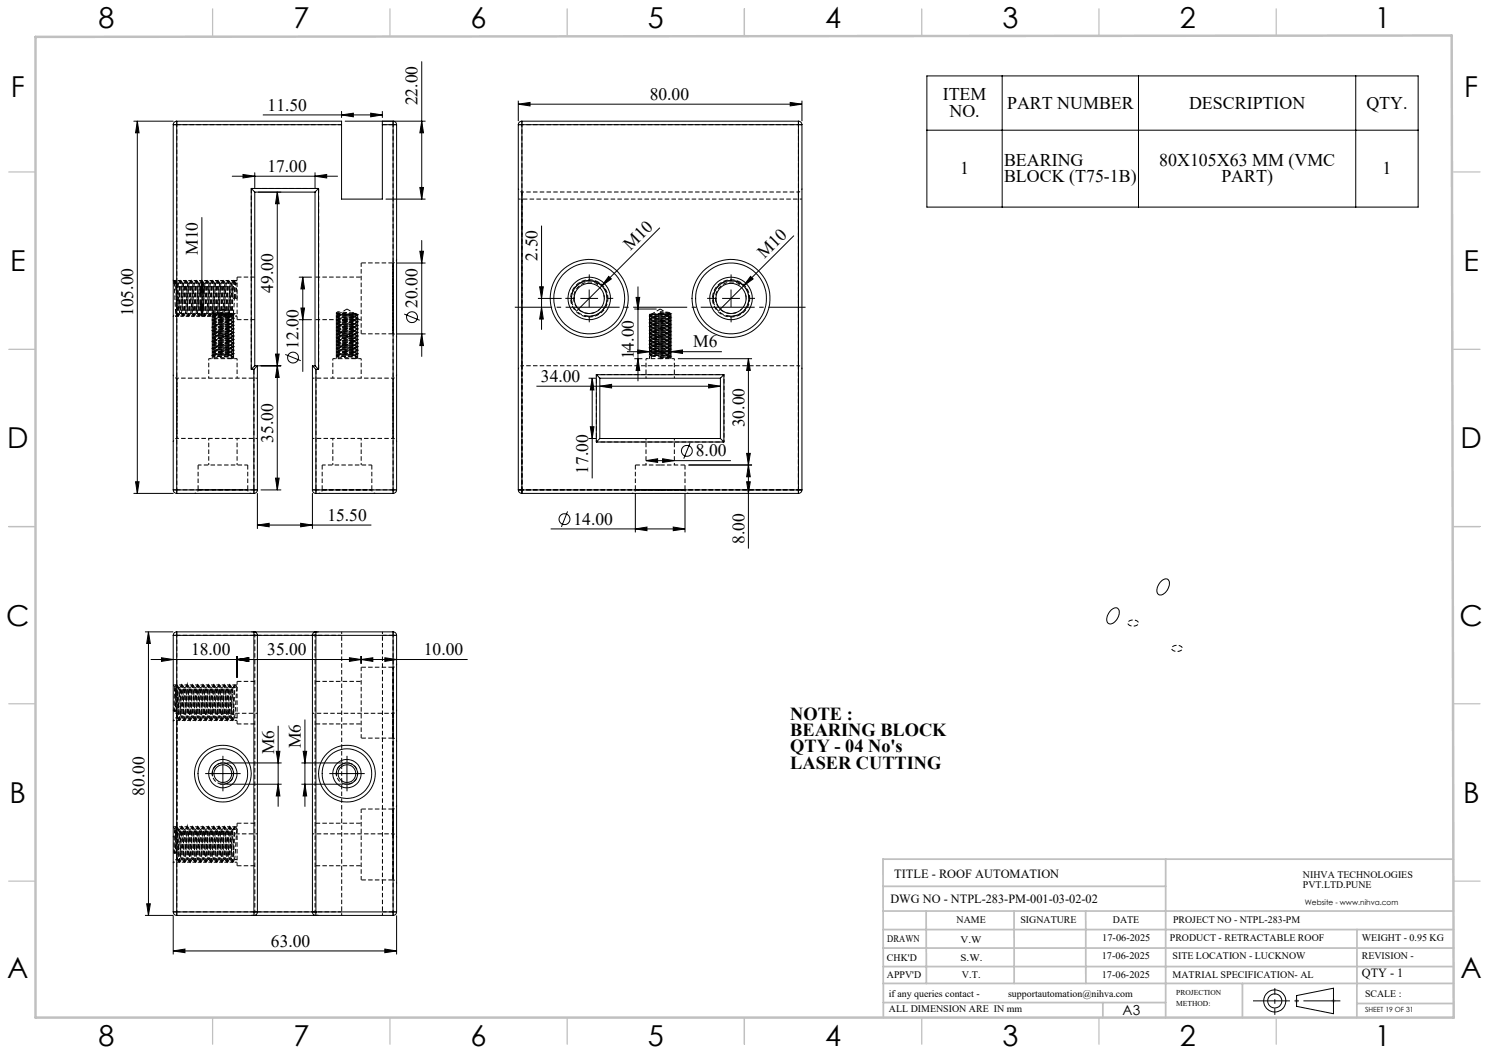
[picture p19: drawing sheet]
<svg xmlns="http://www.w3.org/2000/svg" width="420mm" height="297mm" viewBox="0 0 420 297" stroke-linecap="round" stroke-linejoin="round" font-family="sans-serif">
<defs><g id="words">
<g font-size="8.1">
<text x="27.8" y="8">8</text>
<text x="82.8" y="8">7</text>
<text x="132.8" y="8">6</text>
<text x="182.8" y="8">5</text>
<text x="232.8" y="8">4</text>
<text x="282.8" y="8">3</text>
<text x="332.8" y="8">2</text>
<text x="387.8" y="8">1</text>
<text x="3" y="27.2">F</text>
<text x="413" y="27.2">F</text>
<text x="2.8" y="76.5">E</text>
<text x="412.8" y="76.5">E</text>
<text x="2" y="126.5">D</text>
<text x="412" y="126.5">D</text>
<text x="1.7" y="176.5">C</text>
<text x="411.7" y="176.5">C</text>
<text x="2.7" y="226.5">B</text>
<text x="412.7" y="226.5">B</text>
<text x="2" y="275.7">A</text>
<text x="412" y="275.7">A</text>
<text x="27.8" y="295">8</text>
<text x="82.8" y="295">7</text>
<text x="132.8" y="295">6</text>
<text x="182.8" y="295">5</text>
<text x="232.8" y="295">4</text>
<text x="282.8" y="295">3</text>
<text x="332.8" y="295">2</text>
<text x="387.8" y="295">1</text>
</g>
<g font-size="5.2">
<text x="222.9" y="203">NOTE :</text>
<text x="222.9" y="207.6">BEARING BLOCK</text>
<text x="222.9" y="212.2">QTY - 04 No's</text>
<text x="222.9" y="216.8">LASER CUTTING</text>
</g>
<g font-size="5">
<text x="265.9" y="28.3">ITEM</text>
<text x="267.8" y="32.9">NO.</text>
<text x="284.1" y="30.6">PART NUMBER</text>
<text x="335.4" y="30.6">DESCRIPTION</text>
<text x="385.4" y="30.6">QTY.</text>
<text x="283.2" y="46.8">BEARING</text>
<text x="327" y="46.8">80X105X63 MM (VMC</text>
<text x="270.8" y="49.1">1</text>
<text x="283.2" y="51.4">BLOCK (T75-1B)</text>
<text x="344.5" y="51.4">PART)</text>
<text x="390" y="49.1">1</text>
</g>
<g font-size="4.9">
<text x="117.8" y="29.7" transform="rotate(-90 117.8 29.7)">22.00</text>
<text x="183.3" y="28.2">80.00</text>
<text x="75.5" y="31.2">11.50</text>
<text x="75.4" y="48.5">17.00</text>
<text x="55.8" y="71.9" transform="rotate(-90 55.8 71.9)">M10</text>
<text x="177.9" y="70.9" transform="rotate(-45 177.9 70.9)">M10</text>
<text x="151.6" y="73.5" transform="rotate(-90 151.6 73.5)">2.50</text>
<text x="215.7" y="73.1" transform="rotate(-45 215.7 73.1)">M10</text>
<text x="77.1" y="82.6" transform="rotate(-90 77.1 82.6)">49.00</text>
<text x="37.6" y="89.1" transform="rotate(-90 37.6 89.1)">105.00</text>
<text x="117.8" y="86.9" transform="rotate(-90 117.8 86.9)">20.00</text>
<text x="84.2" y="98.3" transform="rotate(-90 84.2 98.3)">12.00</text>
<text x="178.8" y="101.4" transform="rotate(-90 178.8 101.4)">14.00</text>
<text x="195.6" y="98">M6</text>
<text x="152.6" y="107.7">34.00</text>
<text x="77.1" y="124.9" transform="rotate(-90 77.1 124.9)">35.00</text>
<text x="210" y="120.5" transform="rotate(-90 210 120.5)">30.00</text>
<text x="196.3" y="128.7">8.00</text>
<text x="165.9" y="133.7" transform="rotate(-90 165.9 133.7)">17.00</text>
<text x="92.3" y="146.9">15.50</text>
<text x="161.8" y="148">14.00</text>
<text x="210" y="153.5" transform="rotate(-90 210 153.5)">8.00</text>
<text x="53.9" y="184.8">18.00</text>
<text x="75.4" y="184.8">35.00</text>
<text x="119.6" y="184.8">10.00</text>
<text x="77.3" y="212.8" transform="rotate(-90 77.3 212.8)">M6</text>
<text x="84.9" y="211" transform="rotate(-90 84.9 211)">M6</text>
<text x="40.7" y="224.5" transform="rotate(-90 40.7 224.5)">80.00</text>
<text x="76.4" y="267">63.00</text>
</g>
<text font-size="3.9" x="316.7" y="286.4">A3</text>
<g font-size="3.5">
<text x="252.2" y="247.6">TITLE - ROOF AUTOMATION</text>
<text x="251.2" y="254.7">DWG NO - NTPL-283-PM-001-03-02-02</text>
<text x="384.1" y="275.6">QTY - 1</text>
</g>
<g font-size="2.8">
<text x="367.5" y="247.6">NIHVA TECHNOLOGIES</text>
<text x="367.5" y="250.5">PVT.LTD.PUNE</text>
<text x="269.8" y="260.3">NAME</text>
<text x="287.8" y="260.3">SIGNATURE</text>
<text x="313.9" y="260.4">DATE</text>
<text x="330.9" y="260.4">PROJECT NO - NTPL-283-PM</text>
<text x="250.3" y="265.6">DRAWN</text>
<text x="270.9" y="266.1">V.W</text>
<text x="310.9" y="265.5">17-06-2025</text>
<text x="330" y="265.5">PRODUCT - RETRACTABLE ROOF</text>
<text x="384.1" y="265.5">WEIGHT - 0.95 KG</text>
<text x="250.2" y="271.1">CHK'D</text>
<text x="250.2" y="275.8">APPV'D</text>
<text x="270.9" y="271.1">S.W.</text>
<text x="271.3" y="275.8">V.T.</text>
<text x="310.8" y="270.6">17-06-2025</text>
<text x="310.8" y="275.8">17-06-2025</text>
<text x="330.7" y="275.8">MATRIAL SPECIFICATION- AL</text>
<text x="330.7" y="270.6">SITE LOCATION - LUCKNOW</text>
<text x="384.1" y="270.6">REVISION -</text>
<text x="250.7" y="281.1">if any queries contact -</text>
<text x="284.3" y="281.1">supportautomation@nihva.com</text>
<text x="385" y="281.1">SCALE :</text>
<text x="250.7" y="285.6">ALL DIMENSION ARE IN mm</text>
</g>
<g font-size="2.1">
<text x="368.1" y="255.1">Website - www.nihva.com</text>
<text x="331.8" y="280.8">PROJECTION</text>
<text x="331.8" y="283.9">METHOD:</text>
</g>
<text font-size="2" x="385" y="285.5">SHEET 19 OF 31</text>
</g></defs>
<g fill="none" stroke="#000" stroke-width=".28" stroke-dasharray="1.3 .6" stroke-dashoffset=".7" stroke-linecap="butt">
<path d="M147.2 35.2h78M89.9 53.2h-19M147.2 54.2h78M48.9 89.4a1 1 0 0 1 .7-1M60.5 92.7l4.9 .4-5 .6 5 .4-5 .6 5 .4-5 .6 5 .4-5 .6 5 .4-5 .6 5 .4-5 .6 5 .4-5 .6M62.9 88.7l2.5-.3-5-.5M95.5 92.7l4.9 .4-5 .6 5 .4-5 .6 5 .4-5 .6 5 .4-5 .6 5 .4-5 .6 5 .4-5 .6 5 .4-5 .6M97.9 88.7l2.5-.3-5-.5M110.9 84.2v9.9v-19.9v10M161.2 84.2a5.1 5.1 0 0 1 7.3-4.6 5.1 5.1 0 0 1 .7 8.6 5.1 5.1 0 0 1-8-3.2v-1.3M201.2 84.2a5.1 5.1 0 0 1 7.3-4.6 5.1 5.1 0 0 1 .7 8.6 5.1 5.1 0 0 1-8-3.2v-1.3M49.9 106.7h22.7"/>
<path d="M49.9 106.7v17M58.9 101.2v5.5M66.9 106.7v-5.5M88.1 106.7h22.8M93.9 101.2v5.5M101.9 106.7v-5.5M110.9 106.7v17M147.2 103.2h78M168.2 105.7v19M182.2 101.2v5.5M190.2 106.7v-5.5M204.2 105.7h-36"/>
<path d="M49.9 123.7v-17M49.9 123.7h22.7M58.9 123.7v7.5M66.9 131.2v-7.5M88.1 123.7h22.8M93.9 123.7v7.5M101.9 131.2v-7.5M110.9 123.7v-17M147.2 138.2h78M168.2 124.7h36M182.2 123.7v7.5M190.2 131.2v-7.5"/>
<path d="M204.2 124.7v-19M225.2 138.2h-78M71.9 179.2v78M88.9 179.2v78M110.9 179.2v78M320.7 175.1a1.73 1.73 0 0 0-2.6 .7 1.72 1.72 0 0 0 3-.1l-.4-.6M49.9 193.2l-.5 7.5M333.1 182.3a1.73 1.73 0 0 0-2.6 .7 1.72 1.72 0 0 0 3-.2l-.4-.5M49.9 201.2h22.7M51.5 202.4l-.7-8.5-.8 8.5M53 202.4l-.7-8.5-.8 8.5M54.5 202.4l-.7-8.5-.8 8.5"/>
<path d="M56 202.4l-.7-8.5-.8 8.5M57.5 202.4l-.7-8.5-.8 8.5M59 202.4l-.7-8.5-.8 8.5M60.5 202.4l-.7-8.5-.8 8.5M62 202.4l-.7-8.5-.8 8.5M63.5 202.4l-.7-8.5-.8 8.5M65 202.4l-.7-8.5-.8 8.5M88.1 201.2h22.8M49.9 233.2l-.5 7.5M49.9 235.2h22.7M88.1 235.2h22.8M49.9 257.2v-78"/>
<path d="M51.5 242.4l-.7-8.5-.8 8.5M53 242.4l-.7-8.5-.8 8.5M54.5 242.4l-.7-8.5-.8 8.5M56 242.4l-.7-8.5-.8 8.5M57.5 242.4l-.7-8.5-.8 8.5M59 242.4l-.7-8.5-.8 8.5M60.5 242.4l-.7-8.5-.8 8.5M62 242.4l-.7-8.5-.8 8.5M63.5 242.4l-.7-8.5-.8 8.5M65 242.4l-.7-8.5-.8 8.5"/>
</g>
<g fill="none" stroke="#000" stroke-width=".28" stroke-dasharray="1.3 .6" stroke-dashoffset=".2" stroke-linecap="butt">
<path d="M49.9 35.2h46.5M101.9 74.2v20M59.9 89.3l6-.5-6.1-.5M66.9 84.2l-.4-4.3-.4 4.3M94.9 89.3l6-.5-6.1-.5M168.6 80.1a4.5 4.5 0 0 0-6.8 3.4 4.5 4.5 0 0 0 6 4.6M208.6 80.1a4.5 4.5 0 0 0-6.8 3.4 4.5 4.5 0 0 0 6 4.6M71.6 138.2h-21.7M110.9 138.2h-21.8M49.9 179.2h46.5M65.8 193.9l-.8 8.5M66.9 193.9l-.8 8.5"/>
<path d="M101.9 188.2v20M49 200.5l.3-6.5M49.9 200.3v2.1v-.5M65.8 233.9l-.8 8.5M66.9 233.9l-.8 8.5M101.9 228.2v20M49 240.5l.3-6.5M49.9 240.3v2.1v-.5M96.4 257.2h-46.5"/>
</g>
<g fill="none" stroke="#000" stroke-width=".28" stroke-dasharray="1.3 .6" stroke-dashoffset=".3" stroke-linecap="butt">
<path d="M49.1 79.5l-.2-.6M49.3 79.1l-.1 .7M49.5 79.1l-.1 .7M50.8 79.1l-.7 10.1M51 79.1l-.7 10.1M52.3 79.1l-.7 10.1M53.8 79.1l-.7 10.1M55.3 79.1l-.7 10.1M56.8 79.1l-.7 10.1M58.3 79.1l-.7 10.1M58.5 79.1l-.7 10.1M59.8 79.1l-.7 10.1"/>
<path d="M61.3 79.1l-.7 10.1M62.8 79.1l-.7 10.1M64.3 79.1l-.7 10.1M65.8 79.1l-.7 10.1M66 79.1l-.7 10.1M66.9 78.2v12M50.1 89.2l-.8-10.1M50.3 89.2l-.7-10.1M51.6 89.2l-.8-10.1M53.1 89.2l-.8-10.1M53.3 89.2l-.7-10.1M54.6 89.2l-.8-10.1"/>
<path d="M54.8 89.2l-.7-10.1M56.1 89.2l-.8-10.1M57.6 89.2l-.8-10.1M57.8 89.2l-.7-10.1M59.1 89.2l-.8-10.1M59.9 99.3l6-.5-6-.4M59.9 98.3l6-.5-6-.4M59.9 97.3l6-.5-6-.4M59.9 96.3l6-.5-5.9-.4M59.9 95.3l6-.5-6-.4M59.9 94.3l6-.5-6-.4M59.9 93.3l6-.5-5.9-.4"/>
<path d="M59.9 92.3l6-.5-5.9-.4M59.9 91.3l6-.5-6-.4M59.9 90.3l6-.5-5.9-.4M59.9 99.2l6-.5-6-.5M59.9 98.2l6-.5-6.1-.5M59.9 97.2l6-.5-6-.5M59.9 96.2l6-.5-6.1-.5M59.9 95.2l6-.5-6.1-.5M59.9 94.2l6-.5-6-.5M59.9 93.2l6-.5-6-.5M59.9 92.2l6-.5-6.1-.5M59.9 91.2l6-.5-6-.5"/>
<path d="M59.9 90.2l6-.5-6-.5M59.9 89.2l6-.5-6.1-.5M60.6 89.2l-.8-10.1M60.8 89.2l-.7-10.1M62.1 89.2l-.8-10.1M62.3 89.2l-.7-10.1M62.9 88.7l-2.5 .2M62.9 88.7h-2.5M63.6 89.2l-.8-10.1M63.8 89.2l-.8-10.1M65.1 89.2l-.8-10.1M65.3 89.2l-.7-10.1"/>
<path d="M65.4 88.7h-2.5M94.9 99.3l6-.5-6-.4M94.9 98.3l6-.5-6-.4M94.9 97.3l6-.5-5.9-.4M94.9 96.3l6-.5-5.9-.4M94.9 95.3l6-.5-5.9-.4M94.9 94.3l6-.5-5.9-.4M94.9 93.3l6-.5-6-.4M94.9 92.3l6-.5-5.9-.4M94.9 91.3l6-.5-5.9-.4M94.9 90.3l6-.5-5.9-.4M94.9 99.2l6-.5-6.1-.5"/>
<path d="M94.9 98.2l6-.5-6.1-.5M94.9 97.2l6-.5-6.1-.5M94.9 96.2l6-.5-6.1-.5M94.9 95.2l6-.5-6.1-.5M94.9 94.2l6-.5-6.1-.5M94.9 93.2l6-.5-6.1-.5M94.9 92.2l6-.5-6.1-.5M94.9 91.2l6-.5-6.1-.5M94.9 90.2l6-.5-6.1-.5M94.9 89.2l6-.5-6.1-.5M97.9 88.7l-2.5 .2M97.9 88.7h-2.5"/>
<path d="M100.4 88.7h-2.5M171.5 84.2a5.3 5.3 0 0 0-7.7-4.7 5.3 5.3 0 0 0-.6 8.9 5.3 5.3 0 0 0 8.2-3.5l.1-.7M186.2 88.7l2.5 .2M211.5 84.2a5.3 5.3 0 0 0-7.7-4.7 5.3 5.3 0 0 0-.6 8.9 5.3 5.3 0 0 0 8.2-3.5l.1-.7M59.9 100.3l6-.5-6-.4M59.9 100.2l6-.5-6.1-.5M94.9 100.3l6-.5-5.9-.4M94.9 100.2l6-.5-6.1-.5M147.2 103.2v35M188.7 100.2l-2.5 .2M225.2 103.2v35M69.9 131.2h-14"/>
<path d="M104.9 131.2h-14M147.2 138.2v-35M225.2 138.2v-35M55.9 193.2l-.7 10M57.4 193.2l-.7 10M58.9 193.1l-.7 10.1M64.9 193.2l-.7 10M66.2 193.1l-.7 10.1M66.4 193.1l-.7 10.1M66.9 192.2v12M50.5 203.2l-.8-10.1-.5 7.6M50.7 203.2l-.8-10"/>
<path d="M52.2 203.2l-.8-10.1M53.7 203.2l-.8-10.1M56.7 203.2l-.8-10M59.7 203.2l-.8-10M61.2 203.2l-.8-10M64.2 203.2l-.8-10.1M51.4 233.1l-.7 10.1M55.9 233.2l-.7 10M57.4 233.2l-.7 10M61.9 233.2l-.7 10M64.9 233.2l-.7 10M66.2 233.1l-.7 10.1"/>
<path d="M66.4 233.1l-.7 10.1M66.9 232.2v12M50.5 243.2l-.8-10.1-.5 7.6M50.7 243.2l-.8-10M52.2 243.2l-.8-10.1M53.7 243.2l-.8-10.1M56.7 243.2l-.8-10M59.7 243.2l-.8-10M61.2 243.2l-.8-10M64.2 243.2l-.8-10.1"/>
</g>
<g fill="none" stroke="#000" stroke-width=".28" stroke-dasharray="1.3 .6" stroke-linecap="butt">
<path d="M49.1 79.5l.5 8.9M49.2 79.8h.2M49.3 79.2h-.4M49.3 79.1l-.2 .4M49.5 79.1h-.2M50 79.9l-.1 .6M50.4 79.9h-.4M51 79.1h-.2M51.9 79.9h-.4M52.5 79.1h-.2M53.4 79.9h-.4M54 79.1h-.2"/>
<path d="M54.9 79.9h-.4M55.5 79.1h-.2M56.4 79.9h-.4M57 79.1h-.2M57.9 79.9h-.4M58.5 79.1h-.2M59.4 79.9h-.4M60 79.1h-.2M60.9 79.9h-.4M61.5 79.1h-.2M62.4 79.9h-.4M63 79.1h-.2"/>
<path d="M63.9 79.9h-.4M64.5 79.1h-.2M65.4 79.9h-.4M66 79.1h-.2M66.9 79.9h-.4M71.9 78.2h-5M49 80.1l.1-.5M49 80.1l.2-.3M50.1 89.2h.2M50.8 88.4h.3M51.2 88.4h-.1M51.6 89.2h.2"/>
<path d="M52.3 88.4h.3M52.7 88.4h-.1M53.1 89.2h.2M53.8 88.4h.3M53.8 84.6v-.4M54.6 89.2h.2M55.3 88.4h.3M55.7 88.4h-.1M56 84.2v.4M56.1 89.2h.2M56.8 88.4h.3M57.5 84.2v.4"/>
<path d="M57.6 89.2h.2M58.3 88.4h.3M59.1 89.2h.2M59.8 88.4h.3M59.8 88.3l.6 .4M59.8 88.2v.1M59.8 99.2v.1M59.8 98.2v.1M59.8 97.2v.1M59.8 96.2v.1M59.8 95.2v.1M59.8 94.2v.1"/>
<path d="M59.8 93.2v.1M59.8 92.2v.1M59.8 91.2v.1M59.8 90.2v.1M59.8 89.2v.1M59.9 99.4l.5 .3M59.9 98.4l.5 .3M59.9 97.4l.5 .3M59.9 96.4l.5 .3M59.9 95.4l.5 .3M59.9 94.4l.5 .3M59.9 93.4l.5 .3"/>
<path d="M59.9 92.4l.5 .3M59.9 91.4l.5 .3M59.9 90.4l.5 .3M59.9 89.4l.5 .3M59.9 88.4l.5 .3M59.9 89.2v-.5M60.4 87.9l-.6 .3M60.4 99.7v.2M60.4 98.7v.2M60.4 97.7v.2M60.4 96.7v.2M60.4 95.7v.2"/>
<path d="M60.4 94.7v.2M60.4 93.7v.2M60.4 92.7v.2M60.4 91.7v.2M60.4 90.7v.2M60.4 89.7v.2M60.4 88.7v.2M60.4 98.9l-.5 .3M60.4 97.9l-.5 .3M60.4 96.9l-.5 .3M60.4 95.9l-.5 .3M60.4 94.9l-.5 .3"/>
<path d="M60.4 93.9l-.5 .3M60.4 92.9l-.5 .3M60.4 91.9l-.5 .3M60.4 90.9l-.5 .3M60.4 89.9l-.5 .3M60.4 88.9l-.5 .3M60.4 99.9l-.5 .3M60.4 99.9l5 .5M60.6 89.2h.2M61.3 88.4h.3M62.1 89.2h.2M62.8 88.4h.3"/>
<path d="M63.2 88.4h-.1M63.6 89.2h.2M64.3 88.4h.3M65.1 89.2h.2M65.1 99.2l.5-.3M65.1 98.2l.5-.3M65.1 97.2l.5-.3M65.1 96.2l.5-.3M65.1 95.2l.5-.3M65.1 94.2l.5-.3M65.1 93.2l.5-.3M65.1 92.2l.5-.3"/>
<path d="M65.1 91.2l.5-.3M65.1 90.2l.5-.3M65.1 89.2l.5-.3M65.4 88.7v-.3M65.4 89.4v-.2M65.4 90.4v-.2M65.4 91.4v-.2M65.4 92.4v-.2M65.4 93.4v-.2M65.4 94.4v-.2M65.4 95.4v-.2M65.4 96.4v-.2"/>
<path d="M65.4 97.4v-.2M65.4 98.4v-.2M65.4 99.4v-.2M65.6 99.7l-.5-.4M65.6 98.7l-.5-.4M65.6 97.7l-.5-.4M65.6 96.7l-.5-.4M65.6 95.7l-.5-.4M65.6 94.7l-.5-.4M65.6 93.7l-.5-.4M65.6 92.7l-.5-.4M65.6 91.7l-.5-.4"/>
<path d="M65.6 90.7l-.5-.4M65.6 89.7l-.5-.4M65.6 88.7l-.5-.4M65.9 99.8v-.1M65.9 98.8v-.1M65.9 97.8v-.1M65.9 96.8v-.1M65.9 95.8v-.1M65.9 94.8v-.1M65.9 93.8v-.1M65.9 92.8v-.1M65.9 91.8v-.1"/>
<path d="M65.9 90.8v-.1M65.9 89.8v-.1M65.9 88.8v-.1M66.2 84.2l-.4-5.1M66.2 84.2h-.4M66.4 84.2l-.3-5M66.4 84.2h-.2M66.9 84.2h-.5M66.9 90.2h5M94.8 88.3l.6 .4M94.8 88.2v.1M94.8 99.2v.1"/>
<path d="M94.8 98.2v.1M94.8 97.2v.1M94.8 96.2v.1M94.8 95.2v.1M94.8 94.2v.1M94.8 93.2v.1M94.8 92.2v.1M94.8 91.2v.1M94.8 90.2v.1M94.8 89.2v.1M94.9 99.4l.5 .3M94.9 98.4l.5 .3"/>
<path d="M94.9 97.4l.5 .3M94.9 96.4l.5 .3M94.9 95.4l.5 .3M94.9 94.4l.5 .3M94.9 93.4l.5 .3M94.9 92.4l.5 .3M94.9 91.4l.5 .3M94.9 90.4l.5 .3M94.9 89.4l.5 .3M94.9 88.4l.5 .3M94.9 89.2v-.5M95.4 87.9l-.6 .3"/>
<path d="M95.4 99.7v.2M95.4 98.7v.2M95.4 97.7v.2M95.4 96.7v.2M95.4 95.7v.2M95.4 94.7v.2M95.4 93.7v.2M95.4 92.7v.2M95.4 91.7v.2M95.4 90.7v.2M95.4 89.7v.2M95.4 88.7v.2"/>
<path d="M95.4 98.9l-.5 .3M95.4 97.9l-.5 .3M95.4 96.9l-.5 .3M95.4 95.9l-.5 .3M95.4 94.9l-.5 .3M95.4 93.9l-.5 .3M95.4 92.9l-.5 .3M95.4 91.9l-.5 .3M95.4 90.9l-.5 .3M95.4 89.9l-.5 .3M95.4 88.9l-.5 .3M95.4 99.9l-.5 .3"/>
<path d="M95.4 99.9l5 .5M100.1 99.2l.5-.3M100.1 98.2l.5-.3M100.1 97.2l.5-.3M100.1 96.2l.5-.3M100.1 95.2l.5-.3M100.1 94.2l.5-.3M100.1 93.2l.5-.3M100.1 92.2l.5-.3M100.1 91.2l.5-.3M100.1 90.2l.5-.3M100.1 89.2l.5-.3"/>
<path d="M100.4 88.7v-.3M100.4 89.4v-.2M100.4 90.4v-.2M100.4 91.4v-.2M100.4 92.4v-.2M100.4 93.4v-.2M100.4 94.4v-.2M100.4 95.4v-.2M100.4 96.4v-.2M100.4 97.4v-.2M100.4 98.4v-.2M100.4 99.4v-.2"/>
<path d="M100.6 99.7l-.5-.4M100.6 98.7l-.5-.4M100.6 97.7l-.5-.4M100.6 96.7l-.5-.4M100.6 95.7l-.5-.4M100.6 94.7l-.5-.4M100.6 93.7l-.5-.4M100.6 92.7l-.5-.4M100.6 91.7l-.5-.4M100.6 90.7l-.5-.4M100.6 89.7l-.5-.4M100.6 88.7l-.5-.4"/>
<path d="M100.9 99.8v-.1M100.9 98.8v-.1M100.9 97.8v-.1M100.9 96.8v-.1M100.9 95.8v-.1M100.9 94.8v-.1M100.9 93.8v-.1M100.9 92.8v-.1M100.9 91.8v-.1M100.9 90.8v-.1M100.9 89.8v-.1M100.9 88.8v-.1"/>
<path d="M162 84.2v-.6M168.8 87.5l.4-.3M170.5 84.2v.2M183.2 99v.1M183.2 98v.1M183.2 97v.1M183.2 96v.1M183.2 95v.1M183.2 94v.1M183.2 93v.1M183.2 92v.1M183.2 91v.1"/>
<path d="M183.2 90v.1M183.2 89v.1M183.2 100v.1M183.2 99.1l.5 .3M183.2 98.1l.5 .3M183.2 97.1l.5 .3M183.2 96.1l.5 .3M183.2 95.1l.5 .3M183.2 94.1l.5 .3M183.2 93.1l.5 .3M183.2 92.1l.5 .3M183.2 91.1l.5 .3"/>
<path d="M183.2 90.1l.5 .3M183.2 89.1l.5 .3M183.2 88.9v-.2M183.7 88.7l5 .4M183.7 99.4v.3M183.7 98.4v.3M183.7 97.4v.3M183.7 96.4v.3M183.7 95.4v.3M183.7 94.4v.3M183.7 93.4v.3M183.7 92.4v.3"/>
<path d="M183.7 91.4v.3M183.7 90.4v.3M183.7 89.4v.3M183.7 98.6l-.5 .4M183.7 97.6l-.5 .4M183.7 96.6l-.5 .4M183.7 95.6l-.5 .4M183.7 94.6l-.5 .4M183.7 93.6l-.5 .4M183.7 92.6l-.5 .4M183.7 91.6l-.5 .4M183.7 90.6l-.5 .4"/>
<path d="M183.7 89.6l-.5 .4M183.7 88.6l-.5 .4M183.7 99.6l-.5 .4M183.7 88.6l5-.4M183.8 89.4l4.9 .5M183.8 90.4l4.9 .5M183.8 91.4l4.9 .5M183.8 92.4l4.9 .5M183.8 93.4l4.9 .5M183.8 94.4l4.9 .5M183.8 95.4l4.9 .5M183.8 96.4l4.9 .5"/>
<path d="M183.8 97.4l4.9 .5M183.8 98.4l4.9 .5M183.8 99.4l4.9 .5M183.8 89.6l-.1 .1M183.8 90.6l-.1 .1M183.8 91.6l-.1 .1M183.8 92.6l-.1 .1M183.8 93.6l-.1 .1M183.8 94.6l-.1 .1M183.8 95.6l-.1 .1M183.8 96.6l-.1 .1M183.8 97.6l-.1 .1"/>
<path d="M183.8 98.6l-.1 .1M183.8 99.6l-.1 .1M188.7 88.9l-5 .5M188.7 89.9l-5 .5M188.7 90.9l-5 .5M188.7 91.9l-5 .5M188.7 92.9l-5 .5M188.7 93.9l-5 .5M188.7 94.9l-5 .5M188.7 95.9l-5 .5M188.7 96.9l-5 .5M188.7 97.9l-5 .5"/>
<path d="M188.7 98.9l-5 .5M188.7 99.9l-5 .5M188.7 99.9l.5-.3M188.7 98.9l.5-.3M188.7 97.9l.5-.3M188.7 96.9l.5-.3M188.7 95.9l.5-.3M188.7 94.9l.5-.3M188.7 93.9l.5-.3M188.7 92.9l.5-.3M188.7 91.9l.5-.3M188.7 90.9l.5-.3"/>
<path d="M188.7 89.9l.5-.3M188.7 88.9l.5-.3M188.7 88.2v-.1M188.7 88.7h-5M188.7 88.7v-.5M188.7 89.2v-.3M188.7 90.2v-.3M188.7 91.2v-.3M188.7 92.2v-.3M188.7 93.2v-.3M188.7 94.2v-.3M188.7 95.2v-.3"/>
<path d="M188.7 96.2v-.3M188.7 97.2v-.3M188.7 98.2v-.3M188.7 99.2v-.3M189.2 99.5l-.5-.4M189.2 98.5l-.5-.4M189.2 97.5l-.5-.4M189.2 96.5l-.5-.4M189.2 95.5l-.5-.4M189.2 94.5l-.5-.4M189.2 93.5l-.5-.4M189.2 92.5l-.5-.4"/>
<path d="M189.2 91.5l-.5-.4M189.2 90.5l-.5-.4M189.2 89.5l-.5-.4M189.2 88.5l-.5-.4M189.3 99.6h-.1M189.3 98.6h-.1M189.3 97.6h-.1M189.3 96.6h-.1M189.3 95.6h-.1M189.3 94.6h-.1M189.3 93.6h-.1M189.3 92.6h-.1"/>
<path d="M189.3 91.6h-.1M189.3 90.6h-.1M189.3 89.6h-.1M189.3 88.6h-.1M189.3 99.6v-.1M189.3 98.6v-.1M189.3 97.6v-.1M189.3 96.6v-.1M189.3 95.6v-.1M189.3 94.6v-.1M189.3 93.6v-.1M189.3 92.6v-.1"/>
<path d="M189.3 91.6v-.1M189.3 90.6v-.1M189.3 89.6v-.1M189.3 88.6v-.1M208.8 87.5l.4-.3M210.5 84.2v.2M59.8 100.2v.1M59.9 100.4l.5 .3M60.4 100.7v.5M65.1 100.2l.5-.3M65.4 101.2l.5-.4M65.4 100.4v-.2"/>
<path d="M65.6 100.7l-.5-.4M65.9 101.2v-.3M65.9 100.8v-.1M65.9 100.7l-.5-.3M94.8 100.2v.1M94.9 100.4l.5 .3M95.4 100.7v.5M100.1 100.2l.5-.3M100.4 101.2l.5-.4M100.4 100.4v-.2M100.6 100.7l-.5-.4M100.9 101.2v-.3"/>
<path d="M100.9 100.7l-.5-.3M100.9 100.8v-.1M183.2 100.1l.5 .3M183.8 100.4l4.9 .5M186.2 100.8v-.1M186.2 100.7v-.3M186.2 101.2v-.4M188.7 100.9l.5-.3M188.7 100.2v-.3M188.7 101.2v-.3M189.2 101.2v-.6M189.2 100.5l-.5-.4"/>
<path d="M189.3 100.6h-.1M189.3 100.6v-.1M55.9 138.2h14h-14M55.9 131.2v7M69.9 138.2v-7M90.9 138.2h14h-14M90.9 131.2v7M104.9 138.2v-7M179.2 131.2v7M186.2 138.2h7h-14h7M186.2 131.2h-7M193.2 131.2h-7"/>
<path d="M193.2 138.2v-7M49.3 193.9v-.1M49.9 193.1h-.2M50.8 193.9h-.4M51.4 193.1h-.2M52.3 193.9h-.4M52.9 193.1h-.2M53.8 193.9h-.4M54.4 193.1h-.2M55.3 193.9h-.4M55.9 193.1h-.2M56.8 193.9h-.4"/>
<path d="M57.4 193.1h-.2M58.3 193.9h-.4M58.9 193.1h-.2M59.8 193.9h-.4M60.4 193.1h-.2M61.3 193.9h-.4M61.9 193.1h-.2M62.8 193.9h-.4M63.4 193.1h-.2M63.4 193.1v.1M64.3 193.9h-.4M64.9 193.1h-.2"/>
<path d="M65.8 193.9h-.4M66.4 193.1h-.2M66.9 193.2h-.5M71.9 192.2h-5M49 200.5l.2 .2M49.2 200.7h.2M49.4 200.7l.5-.4M49.9 202.4h.1M50 202.4l-.1-.5M50.5 203.2h.2M51.1 202.4h.4M52 203.2l-.8-10.1-.7 10.1"/>
<path d="M52 203.2h.2M52.6 202.4h.4M53.5 203.2l-.8-10.1-.7 10.1M53.5 203.2h.2M54.1 202.4h.4M55 203.2l-.8-10.1-.7 10.1M55 203.2h.2M55.6 202.4h.4M56.5 203.2l-.8-10.1-.7 10.1M56.5 203.2h.2M57.1 202.4h.4M58 203.2l-.8-10.1-.7 10.1"/>
<path d="M58 203.2h.2M58.6 202.4h.4M59.5 203.2l-.8-10.1-.7 10.1M59.5 203.2h.2M59.8 218.2h.6M60.1 202.4h.4M61 203.2l-.8-10.1-.7 10.1M61 203.2h.2M61.6 202.4h.4M62.5 203.2l-.8-10.1-.7 10.1M62.5 203.2h.2M63.1 202.4h.4"/>
<path d="M64 203.2l-.8-10.1-.7 10.1M64 203.2h.2M64.6 202.4h.4M65.4 218.2h.5M65.5 203.2l-.8-10.1-.7 10.1M65.5 203.2h.2M66.9 204.2h5M94.8 218.2h.6M100.4 218.2h.5M49.3 233.9v-.1M49.9 233.1h-.2M50.8 233.9h-.4"/>
<path d="M51.4 233.1h-.2M52.3 233.9h-.4M52.9 233.1h-.2M53.8 233.9h-.4M54.4 233.1h-.2M55.3 233.9h-.4M55.9 233.1h-.2M56.8 233.9h-.4M57.4 233.1h-.2M58.3 233.9h-.4M58.9 233.1h-.2M59.8 233.9h-.4"/>
<path d="M60.4 233.1h-.2M61.3 233.9h-.4M61.9 233.1h-.2M62.8 233.9h-.4M63.4 233.1h-.2M63.4 233.1v.1M64.3 233.9h-.4M64.9 233.1h-.2M65.8 233.9h-.4M66.4 233.1h-.2M66.9 233.2h-.5M71.9 232.2h-5"/>
<path d="M49 240.5l.2 .2M49.2 240.7h.2M49.4 240.7l.5-.4M49.9 242.4h.1M50 242.4l-.1-.5M50.5 243.2h.2M51.1 242.4h.4M52 243.2l-.8-10.1-.7 10.1M52 243.2h.2M52.6 242.4h.4M53.5 243.2l-.8-10.1-.7 10.1M53.5 243.2h.2"/>
<path d="M54.1 242.4h.4M55 243.2l-.8-10.1-.7 10.1M55 243.2h.2M55.6 242.4h.4M56.5 243.2l-.8-10.1-.7 10.1M56.5 243.2h.2M57.1 242.4h.4M58 243.2l-.8-10.1-.7 10.1M58 243.2h.2M58.6 242.4h.4M59.5 243.2l-.8-10.1-.7 10.1M59.5 243.2h.2"/>
<path d="M60.1 242.4h.4M61 243.2l-.8-10.1-.7 10.1M61 243.2h.2M61.6 242.4h.4M62.5 243.2l-.8-10.1-.7 10.1M62.5 243.2h.2M63.1 242.4h.4M64 243.2l-.8-10.1-.7 10.1M64 243.2h.2M64.6 242.4h.4M65.5 243.2l-.8-10.1-.7 10.1M65.5 243.2h.2"/>
<path d="M66.9 244.2h5"/>
</g>
<g fill="none" stroke="#000" stroke-width=".28" stroke-dasharray="1.3 .6" stroke-dashoffset=".5" stroke-linecap="butt">
<path d="M49.9 35.2v-1M49.9 35.2h-1M110.9 35.2h1M110.9 35.2v-1M147.2 34.2v1M147.2 35.2h-1M225.2 35.2v-1M226.2 35.2h-1M50 79.9l-.4-.8M50.8 79.1l-.4 .8M51.5 79.9l-.4-.8M52.3 79.1l-.4 .8"/>
<path d="M53 79.9l-.4-.8M53.8 79.1l-.4 .8M54.5 79.9l-.4-.8M55.3 79.1l-.4 .8M56 79.9l-.4-.8M56.8 79.1l-.4 .8M57.5 79.9l-.4-.8M58.3 79.1l-.4 .8M59 79.9l-.4-.8M59.8 79.1l-.4 .8M60.5 79.9l-.4-.8M61.3 79.1l-.4 .8"/>
<path d="M62 79.9l-.4-.8M62.8 79.1l-.4 .8M63.5 79.9l-.4-.8M64.3 79.1l-.4 .8M65 79.9l-.4-.8M65.8 79.1l-.4 .8M66.5 79.9l-.4-.8M49.6 88.4l.5 .8M49.7 88.4l.2-2.1M49.9 80.5l-.9-.4M50 84.2l-.1 2.1M50.3 89.2l.5-.8"/>
<path d="M51.1 88.4l.5 .8M51.8 89.2l.5-.8M52.6 88.4l.5 .8M53.3 89.2l.5-.8M54.1 88.4l.5 .8M54.8 89.2l.5-.8M55.6 88.4l.5 .8M56.3 89.2l.5-.8M57.1 88.4l.5 .8M57.8 89.2l.5-.8M58.6 88.4l.5 .8M59.3 89.2l.5-.8"/>
<path d="M60.1 88.4l.5 .8M60.8 89.2l.5-.8M61.6 88.4l.5 .8M62.3 89.2l.5-.8M63.1 88.4l.5 .8M63.8 89.2l.5-.8M64.6 88.4l.5 .8M65.3 89.2l.5-.8M65.9 88.7h-6M100.9 88.7h-6M170.4 83.2l.1 1M183.2 99.1l6-.5"/>
<path d="M183.2 98.1l6-.5M183.2 97.1l6-.5M183.2 96.1l6-.5M183.2 95.1l6-.5M183.2 94.1l6-.5M183.2 93.1l6-.5M183.2 92.1l6-.5M183.2 91.1l6-.5M183.2 90.1l6-.5M183.2 89.1l6-.5M183.2 100l6-.5M183.2 99l6-.5"/>
<path d="M183.2 98l6-.5M183.2 97l6-.5M183.2 96l6-.5M183.2 95l6-.5M183.2 94l6-.5M183.2 93l6-.5M183.2 92l6-.5M183.2 91l6-.5M183.2 90l6-.5M183.2 89l6-.5M189.1 99.4l-5.9-.4M189.1 98.4l-5.9-.4"/>
<path d="M189.1 97.4l-5.9-.4M189.1 95.4l-5.9-.4M189.1 94.4l-5.9-.4M189.1 93.4l-5.9-.4M189.1 92.4l-5.9-.4M189.1 91.4l-5.9-.4M189.1 90.4l-5.9-.4M189.2 99.6l-6-.5M189.2 98.6l-6-.5M189.2 97.6l-6-.5M189.2 96.6l-6-.5M189.2 95.6l-6-.5"/>
<path d="M189.2 94.6l-6-.5M189.2 93.6l-6-.5M189.2 92.6l-6-.5M189.2 91.6l-6-.5M189.2 90.6l-6-.5M189.2 89.6l-6-.5M189.2 96.5l-6-.5M189.2 89.5l-6-.5M189.2 88.7h-6M210.4 83.2l.1 1M183.2 100.1l6-.5M183.2 101.2v-1.1"/>
<path d="M186.2 101.2h-4M189.1 100.4l-5.9-.4M189.2 100.6l-6-.5M190.2 101.2h-4M49.9 138.2h-1M49.9 138.2v1M71.6 139.2v-1M72.6 138.2h-1M88.1 138.2h1M89.1 138.2v1M110.9 138.2h1M110.9 138.2v1"/>
<path d="M146.2 138.2h1M147.2 139.2v-1M147.2 138.2v1M147.2 138.2h-1M225.2 138.2v1M225.2 138.2h1M225.2 139.2v-1M226.2 138.2h-1M49.9 179.2h-1M49.9 179.2v-1M110.9 179.2v-1M111.9 179.2h-1"/>
<path d="M49.3 193.8l-.4-.9M50.4 194l-.5-.9M51.2 193.3l-.5 .8M51.9 194l-.5-.9M52.7 193.3l-.5 .8M53.4 194l-.5-.9M54.2 193.3l-.5 .8M54.9 194l-.5-.9M55.7 193.3l-.5 .8M56.4 194l-.5-.9M57.2 193.3l-.5 .8M57.9 194l-.5-.9"/>
<path d="M58.7 193.3l-.5 .8M59.4 194l-.5-.9M60.2 193.3l-.5 .8M60.9 194l-.5-.9M61.7 193.3l-.5 .8M62.4 194l-.5-.9M63.2 193.3l-.5 .8M63.9 194l-.5-.9M64.7 193.3l-.5 .8M65.4 194l-.5-.9M66.2 193.3l-.5 .8M66.2 193.1l-.4 .8"/>
<path d="M66.9 193.9l-.5-.8M50 202.4l.5 .8M50.7 203.2l.5-.8M51.5 202.4l.5 .8M52.2 203.2l.5-.8M53 202.4l.5 .8M53.7 203.2l.5-.8M54.5 202.4l.5 .8M55.2 203.2l.5-.8M56 202.4l.5 .8M56.7 203.2l.5-.8M57.5 202.4l.5 .8"/>
<path d="M58.2 203.2l.5-.8M59 202.4l.5 .8M59.7 203.2l.5-.8M60.5 202.4l.5 .8M61.2 203.2l.5-.8M62 202.4l.5 .8M62.7 203.2l.5-.8M63.5 202.4l.5 .8M64.2 203.2l.5-.8M65 202.4l.5 .8M65.7 203.2l.5-.8M49.3 233.8l-.4-.9"/>
<path d="M50.4 234l-.5-.9M51.2 233.3l-.5 .8M51.9 234l-.5-.9M52.7 233.3l-.5 .8M53.4 234l-.5-.9M54.2 233.3l-.5 .8M54.9 234l-.5-.9M55.7 233.3l-.5 .8M56.4 234l-.5-.9M57.2 233.3l-.5 .8M57.9 234l-.5-.9M58.7 233.3l-.5 .8"/>
<path d="M59.4 234l-.5-.9M60.2 233.3l-.5 .8M60.9 234l-.5-.9M61.7 233.3l-.5 .8M62.4 234l-.5-.9M63.2 233.3l-.5 .8M63.9 234l-.5-.9M64.7 233.3l-.5 .8M65.4 234l-.5-.9M66.2 233.3l-.5 .8M66.2 233.1l-.4 .8M66.9 233.9l-.5-.8"/>
<path d="M48.9 257.2h1M49.9 258.2v-1M50 242.4l.5 .8M50.7 243.2l.5-.8M51.5 242.4l.5 .8M52.2 243.2l.5-.8M53 242.4l.5 .8M53.7 243.2l.5-.8M54.5 242.4l.5 .8M55.2 243.2l.5-.8M56 242.4l.5 .8M56.7 243.2l.5-.8"/>
<path d="M57.5 242.4l.5 .8M58.2 243.2l.5-.8M59 242.4l.5 .8M59.7 243.2l.5-.8M60.5 242.4l.5 .8M61.2 243.2l.5-.8M62 242.4l.5 .8M62.7 243.2l.5-.8M63.5 242.4l.5 .8M64.2 243.2l.5-.8M65 242.4l.5 .8M65.7 243.2l.5-.8"/>
<path d="M110.9 257.2h1M110.9 258.2v-1"/>
</g>
<g fill="none" stroke="#000" stroke-width=".28" stroke-dasharray="1.3 .6" stroke-dashoffset=".6" stroke-linecap="butt">
<path d="M110.9 35.2v103M225.2 35.2v103M146.2 56.2h80M50.8 79.2h-1.2M52.3 79.2h-1.2M53.8 79.2h-1.2M55.3 79.2h-1.2M56.8 79.2h-1.2M58.3 79.2h-1.2M59.8 79.2h-1.2M61.3 79.2h-1.2M62.8 79.2h-1.2"/>
<path d="M64.3 79.2h-1.2M65.8 79.2h-1.2M49.9 80.5v5.8M50.1 89.2h-1.2M51.5 84.2l-.4 4.2-.7-8.5-.4 4.3M51.6 89.2h-1.3M52.6 84.2l-.3 4.2-.8-8.5-.4 4.3M53 84.2l-.4 4.2-.7-8.5-.4 4.3M53.1 89.2h-1.3M54.1 84.2l-.3 4.2-.8-8.5-.4 4.3M54.5 84.2l-.4 4.2-.7-8.5-.4 4.3M54.6 89.2h-1.3"/>
<path d="M55.6 84.2l-.3 4.2-.8-8.5-.4 4.3M56 84.2l-.4 4.2-.7-8.5-.4 4.3M56.1 89.2h-1.3M57.1 84.2l-.3 4.2-.8-8.5-.4 4.3M57.5 84.2l-.4 4.2-.7-8.5-.4 4.3M57.6 89.2h-1.3M58.6 84.2l-.3 4.2-.8-8.5-.4 4.3M59 84.2l-.4 4.2-.7-8.5-.4 4.3M59.1 89.2h-1.3M60.1 84.2l-.3 4.2-.8-8.5-.4 4.3M60.5 84.2l-.4 4.2-.7-8.5-.4 4.3M60.6 89.2h-1.3"/>
<path d="M61.6 84.2l-.3 4.2-.8-8.5-.4 4.3M62 84.2l-.4 4.2-.7-8.5-.4 4.3M62.1 89.2h-1.3M63.1 84.2l-.3 4.2-.8-8.5-.4 4.3M63.5 84.2l-.4 4.2-.7-8.5-.4 4.3M63.6 89.2h-1.3M64.6 84.2l-.3 4.2-.8-8.5-.4 4.3M65 84.2l-.4 4.2-.7-8.5-.4 4.3M65.1 89.2h-1.3M65.8 88.4h1.1M66.1 84.2l-.3 4.2-.8-8.5-.4 4.3M49.9 138.2v-103"/>
<path d="M147.2 138.2v-103M107.9 178.2v80M51.2 193.2h-1.3M52.7 193.2h-1.3M54.2 193.2h-1.3M55.7 193.2h-1.3M57.2 193.2h-1.3M58.7 193.2h-1.3M60.2 193.2h-1.3M61.7 193.2h-1.3M63.2 193.2h-1.3M64.7 193.2h-1.3"/>
<path d="M65.8 193.9h1.1M66.2 193.2h-1.3M110.9 188.2v20v-20M51.9 203.2h-1.2M52.6 202.4l-.7-8.5-.8 8.5M53.4 203.2h-1.2M54.1 202.4l-.7-8.5-.8 8.5M54.9 203.2h-1.2M55.6 202.4l-.7-8.5-.8 8.5M56.4 203.2h-1.2M57.1 202.4l-.7-8.5-.8 8.5M57.9 203.2h-1.2"/>
<path d="M58.6 202.4l-.7-8.5-.8 8.5M59.4 203.2h-1.2M60.1 202.4l-.7-8.5-.8 8.5M60.9 203.2h-1.2M61.6 202.4l-.7-8.5-.8 8.5M62.4 203.2h-1.2M63.1 202.4l-.7-8.5-.8 8.5M63.9 203.2h-1.2M64.6 202.4l-.7-8.5-.8 8.5M65.4 203.2h-1.2M65.9 218.2a3 3 0 0 1-4.4 2.7 3 3 0 0 1-.4-5.2 3 3 0 0 1 4.8 2v.5M66.1 202.4l-.7-8.5-.8 8.5"/>
<path d="M66.9 203.2h-1.2M100.9 218.2a3 3 0 0 1-4.4 2.7 3 3 0 0 1-.4-5.2 3 3 0 0 1 4.8 2v.5M51.2 233.2h-1.3M52.7 233.2h-1.3M54.2 233.2h-1.3M55.7 233.2h-1.3M57.2 233.2h-1.3M58.7 233.2h-1.3M60.2 233.2h-1.3M61.7 233.2h-1.3M63.2 233.2h-1.3M64.7 233.2h-1.3"/>
<path d="M65.8 233.9h1.1M66.2 233.2h-1.3M110.9 228.2v20v-20M51.9 243.2h-1.2M52.6 242.4l-.7-8.5-.8 8.5M53.4 243.2h-1.2M54.1 242.4l-.7-8.5-.8 8.5M54.9 243.2h-1.2M55.6 242.4l-.7-8.5-.8 8.5M56.4 243.2h-1.2M57.1 242.4l-.7-8.5-.8 8.5M57.9 243.2h-1.2"/>
<path d="M58.6 242.4l-.7-8.5-.8 8.5M59.4 243.2h-1.2M60.1 242.4l-.7-8.5-.8 8.5M60.9 243.2h-1.2M61.6 242.4l-.7-8.5-.8 8.5M62.4 243.2h-1.2M63.1 242.4l-.7-8.5-.8 8.5M63.9 243.2h-1.2M64.6 242.4l-.7-8.5-.8 8.5M65.4 243.2h-1.2M66.1 242.4l-.7-8.5-.8 8.5M66.9 243.2h-1.2"/>
<path d="M96.4 258.2v-80"/>
</g>
<g fill="none" stroke="#000" stroke-width=".28" stroke-dasharray="1.3 .6" stroke-dashoffset="-.1" stroke-linecap="butt">
<path d="M70.9 53.2v51M147.2 54.2v49M225.2 54.2v49M101.9 78.2h-13M110.9 74.2h-9M51.1 84.2l-.3 4.2-.8-8.5M60.5 88.7l4.9 .4-5 .6 5 .4-5 .6 5 .4-5 .6M88.9 90.2h13M95.5 88.7l4.9 .4-5 .6 5 .4-5 .6 5 .4-5 .6M101.9 94.2h9M89.9 104.2v-51M147.2 103.2v-49"/>
<path d="M225.2 103.2v-49M101.9 192.2h-13M110.9 188.2h-9M88.9 204.2h13M101.9 208.2h9M101.9 232.2h-13M110.9 228.2h-9M88.9 244.2h13M101.9 248.2h9"/>
</g>
<g fill="none" stroke="#000" stroke-width=".28" stroke-dasharray="1.3 .6" stroke-dashoffset=".4" stroke-linecap="butt">
<path d="M49.4 79.8l.5 .7M52.5 79.1l-.7 10M54 79.2l-.7 10M55.5 79.1l-.7 10.1M57 79.2l-.7 10M60 79.1l-.7 10.1M61.5 79.2l-.7 10M63 79.1l-.7 10M64.5 79.2l-.7 10M65.4 79.9l-.4 4.3M66.9 79.2h-.8M168.7 79.8l-.4 .7"/>
<path d="M208.7 79.8l-.4 .7M51.8 89.2l-.7-10.1M56.3 89.2l-.7-10M59.3 89.2l-.7-10M59.9 99.2v-.8M59.9 98.2v-.8M59.9 97.2v-.8M59.9 96.2v-.8M59.9 95.2v-.8M59.9 94.2v-.8M59.9 93.2v-.8M59.9 92.2v-.8"/>
<path d="M59.9 91.2v-.8M59.9 90.2v-.8M60.4 88.7v-.8M60.4 88.9l5 .5-5 .5M60.4 89.9l5 .5-5 .5M60.4 90.9l5 .5-5 .5M60.4 91.9l5 .5-5 .5M60.4 92.9l5 .5-5 .5M60.4 93.9l5 .5-5 .5M60.4 94.9l5 .5-5 .5M60.4 95.9l5 .5-5 .5M60.4 96.9l5 .5-5 .5"/>
<path d="M60.4 97.9l5 .5-5 .5M60.4 98.9l5 .5-5 .5M60.5 91.7l4.9 .4-5 .6M65.8 84.2l-.4-4.3M65.9 99.7v-.8M65.9 98.7v-.8M65.9 97.7v-.8M65.9 96.7v-.8M65.9 95.7v-.8M65.9 94.7v-.8M65.9 93.7v-.8M65.9 92.7v-.8"/>
<path d="M65.9 91.7v-.8M65.9 90.7v-.8M65.9 89.7v-.8M94.9 99.2v-.8M94.9 98.2v-.8M94.9 97.2v-.8M94.9 96.2v-.8M94.9 95.2v-.8M94.9 94.2v-.8M94.9 93.2v-.8M94.9 92.2v-.8M94.9 91.2v-.8"/>
<path d="M94.9 90.2v-.8M95.4 88.7v-.8M95.4 88.9l5 .5-5 .5M95.4 89.9l5 .5-5 .5M95.4 90.9l5 .5-5 .5M95.4 91.9l5 .5-5 .5M95.4 92.9l5 .5-5 .5M95.4 93.9l5 .5-5 .5M95.4 94.9l5 .5-5 .5M95.4 95.9l5 .5-5 .5M95.4 96.9l5 .5-5 .5M95.4 97.9l5 .5-5 .5"/>
<path d="M95.4 98.9l5 .5-5 .5M95.5 91.7l4.9 .4-5 .6M100.9 99.7v-.8M100.9 98.7v-.8M100.9 97.7v-.8M100.9 96.7v-.8M100.9 95.7v-.8M100.9 94.7v-.8M100.9 93.7v-.8M100.9 92.7v-.8M100.9 91.7v-.8M100.9 90.7v-.8"/>
<path d="M100.9 89.7v-.8M162 84.2h-.8M183.2 99.9v-.8M183.2 98.9v-.8M183.2 97.9v-.8M183.2 96.9v-.8M183.2 95.9v-.8M183.2 94.9v-.8M183.2 93.9v-.8M183.2 92.9v-.8M183.2 91.9v-.8M183.2 90.9v-.8"/>
<path d="M183.2 89.9v-.8M186.2 88.7v-.8M188.6 88.1l-2.4-.2M188.7 89.2l-5 .5 5 .4M188.7 90.2l-5 .5 5 .4M188.7 91.2l-5 .5 5 .4M188.7 92.2l-5 .5 5 .4M188.7 93.2l-5 .5 5 .4M188.7 94.2l-5 .5 5 .4M188.7 95.2l-5 .5 5 .4M188.7 96.2l-5 .5 5 .4M188.7 97.2l-5 .5 5 .4"/>
<path d="M188.7 98.2l-5 .5 5 .4M188.7 99.2l-5 .5 5 .4M189.2 99.4v-.8M189.2 98.4v-.8M189.2 97.4v-.8M189.2 96.4v-.8M189.2 95.4v-.8M189.2 94.4v-.8M189.2 93.4v-.8M189.2 92.4v-.8M189.2 91.4v-.8M189.2 90.4v-.8"/>
<path d="M189.2 89.4v-.7M202 84.2h-.8M59.9 101.2v-.8M59.9 100.2v-.8M65.4 100.4v.8M65.9 100.7v-.8M65.9 100.8l-6-.4M65.9 100.7l-6-.5M66.9 101.2h-8M70.9 104.2h.7M89.1 104.2h.8M94.9 101.2v-.8"/>
<path d="M94.9 100.2v-.8M100.4 100.4v.8M100.9 100.7v-.8M100.9 100.7l-6.1-.5M100.9 100.8l-6-.4M101.9 101.2h-8M183.7 100.4v.8M188.7 100.9l-2.5 .3M189.2 100.4v-.8M71.9 179.2h.7M72.6 179.2h-.7M88.1 179.2h.8"/>
<path d="M88.9 179.2h-.8M49.3 193.8l.6 8.1M49.7 193.3l-.4 .6M49.7 193.2h-.8M51.4 193.1l-.7 10.1M52.9 193.2l-.7 10M54.4 193.1l-.7 10.1M60.4 193.2l-.7 10M61.9 193.1l-.7 10.1M63.4 193.2l-.7 10M49.9 200.3l-.9 .2M55.2 203.2l-.8-10"/>
<path d="M58.2 203.2l-.8-10M62.7 203.2l-.8-10M65.7 203.2l-.8-10M66.1 202.4h.8M49.3 233.8l.6 8.1M49.7 233.3l-.4 .6M49.7 233.2h-.8M52.9 233.2l-.7 10M54.4 233.1l-.7 10.1M58.9 233.1l-.7 10M60.4 233.2l-.7 10M63.4 233.2l-.7 10"/>
<path d="M49.9 240.3l-.9 .2M55.2 243.2l-.8-10M58.2 243.2l-.8-10M62.7 243.2l-.8-10M65.7 243.2l-.8-10M66.1 242.4h.8M71.9 257.2h.7M72.6 257.2h-.7M88.1 257.2h.8M88.9 257.2h-.8"/>
</g>
<g fill="none" stroke="#000" stroke-width=".28" stroke-dasharray="1.3 .6" stroke-dashoffset=".8" stroke-linecap="butt">
<path d="M146.2 53.2a1 1 0 0 0 1 1M225.2 54.2a1 1 0 0 0 1-1M111.9 73.2a1 1 0 0 1-1 1M66.9 89.2h-1.6M110.9 94.2a1 1 0 0 1 1 1M49.9 106.7a1 1 0 0 1-1-1M111.9 105.7a1 1 0 0 1-1 1M146.2 104.2a1 1 0 0 1 1-1M225.2 103.2a1 1 0 0 1 1 1M48.9 124.7a1 1 0 0 1 1-1M55.9 138.2a1 1 0 0 1-1 1M70.9 139.2a1 1 0 0 1-1-1"/>
<path d="M90.9 138.2a1 1 0 0 1-1 1M105.9 139.2a1 1 0 0 1-1-1M110.9 123.7a1 1 0 0 1 1 1M179.2 138.2a1 1 0 0 1-1 1M194.2 139.2a1 1 0 0 1-1-1M70.9 178.2a1 1 0 0 1 1 1M89.9 178.2a1 1 0 0 0-1 1M111.9 187.2a1 1 0 0 1-1 1M48.9 200.2a1 1 0 0 0 1 1M48.9 203.4a1 1 0 0 1 1-1M50.4 203.2h-1.5M110.9 201.2a1 1 0 0 0 1-1"/>
<path d="M110.9 208.2a1 1 0 0 1 1 1M48.9 236.2a1 1 0 0 1 1-1M110.9 235.2a1 1 0 0 1 1 1M111.9 227.2a1 1 0 0 1-1 1M48.9 243.4a1 1 0 0 1 1-1M50.4 243.2h-1.5M71.9 257.2a1 1 0 0 1-1 1M88.9 257.2a1 1 0 0 0 1 1M110.9 248.2a1 1 0 0 1 1 1"/>
</g>
<path d="M60.5 99.7l4.9 .4-5 .6 5 .5M95.5 99.7l4.9 .4-5 .6 5 .5M71.6 104.2v34M89.1 138.2v-34M49.9 201.2v34M51.1 202.4l-.7-8.5-.5 6.4M110.9 201.2v34M49.9 235.2v-34M110.9 235.2v-34M51.1 242.4l-.7-8.5-.5 6.4" fill="none" stroke="#000" stroke-width=".28" stroke-dasharray="1.3 .6" stroke-dashoffset="-.2" stroke-linecap="butt"/>
<g fill="none" stroke="#000" stroke-width=".28" stroke-dasharray="1.3 .6" stroke-dashoffset=".1" stroke-linecap="butt">
<path d="M107.9 35.2h3M62.9 87.2l-2.5 1.5M65.4 88.7l-2.5-1.5M97.9 87.2l-2.5 1.5M100.4 88.7l-2.5-1.5M186.2 87.2l-2.5 1.5M188.7 88.7l-2.5-1.5M189.1 88.4l-2.9-.2M189.2 88.6l-3-.3M186.2 100.8l3-.2M186.2 100.7l3-.2M107.9 179.2h3"/>
<path d="M110.9 257.2h-3"/>
</g>
<g fill="none" stroke="#000" stroke-width=".28">
<path d="M119 17.4v38.8M37.7 34.2h11.2M38.7 34.2v105M38.7 34.2l.5 3.3h-1zM48.9 35.2h.9M48.9 35.2v103M49.8 34.2v1M49.8 34.2h46.5v1M49.8 34.2a.96 .96 0 0 0-.9 1M49.8 35.2h46.5M49.8 35.2v103M74.2 32.4h33.6"/>
<path d="M96.3 32.4l3.4-.5v1zM96.3 35.2v21h11.5v-21M96.3 31.4v1.8M97.4 34.2h22.5M104.6 31.9l3.2 .5-3.2 .5zM107.8 34.2v1M107.8 35.2h3.1M107.8 31.4v1.8M110.9 35.2v-.9a.89 .89 0 0 1 1 .9M110.9 35.2h1M110.9 35.2v103M111.9 35.2v103"/>
<path d="M119 34.2l.5 3.3h-1.1zM146.2 29.4l3.3-.5v1zM146.2 28.4v5.8M146.2 29.4h80M146.2 35.2h1M146.2 35.2v103M147.2 34.2v1M147.2 34.2a1.02 1.02 0 0 0-1 1M147.2 35.2h78M147.2 34.2h78M147.2 35.2v103M222.9 28.9l3.3 .5-3.3 .5z"/>
<path d="M225.2 35.2h1M225.2 34.2v1M225.2 34.2a.96 .96 0 0 1 1 1M225.2 35.2v103M226.2 28.4v5.8M226.2 35.2v103M261.4 21.4h138.6v37h-138.6zM261.4 36.7h138.6M282.7 21.4v37M321.1 21.4v37M382.4 21.4v37M65.5 49.7h29.7"/>
<path d="M68.5 49.2l3.4 .5-3.4 .5zM70.9 53.2l1 1M70.9 53.2h19M70.9 53.2v51M71.9 48.7v4.5M71.9 54.2v49M71.9 54.2h17M78.2 54.2l.5 3.3h-1zM78.2 54.2v84M88.9 49.7l3.2-.5v1zM88.9 48.7v4.5M88.9 54.2v49"/>
<path d="M89.9 53.2l-1 1M89.9 53.2v51M108.9 56.2h11M118.4 52.9h1.1l-.5 3.3zM56.9 79.2l.6 3.3h-1.1zM56.9 61.3v27.9M84.4 78.2h3.5M85.4 78.2l.5 3.3h-1zM85.4 78.2v26.6M111.9 74.2h8M118.4 70.9h1.1l-.5 3.3zM119 67.8v32.7"/>
<path d="M152.8 63.6v29.4M171.7 78l.7 .7-2.7 1.9zM186.1 64.2l-23.4 23.5M211.7 78l.7 .7-2.7 1.9zM223.9 66.5l-21.2 21.2M56.4 85.9h1.1l-.6 3.3zM77.7 99.9h1l-.5 3.3zM80.5 100l4.3 1.7M84.4 90.2h3.5M84.9 86.9h1l-.5 3.3zM111.9 94.2h8M114 88.6l4.4 1.7"/>
<path d="M119 94.2l.5 3.3h-1.1zM151.7 84.2h6.7M152.2 80.9h1l-.4 3.3zM152.8 86.7l.4 3.3h-1zM161.4 85.5a5 5 0 0 1 4.3-6.3 5 5 0 0 1 5.5 5.4 5 5 0 0 1-6.3 4.4M163.7 84.2h5M166.2 81.7v5M176.8 99.2h26.8M178.9 87.2h6.3M179.4 83.9h1l-.4 3.3zM179.9 98.7l3.3 .5-3.3 .5zM180 80.8v26.7"/>
<path d="M189.2 99.2l3.3-.5v1zM201.4 85.5a5 5 0 0 1 4.4-6.3 5 5 0 0 1 5.4 5.4 5 5 0 0 1-6.3 4.4M203.7 84.2h5M206.2 81.7v5M70.9 104.2h.7M71.6 104.2v34M71.9 103.2l-1 1M71.9 103.2h.7M72.6 103.2l-1 1M72.6 103.2v35M72.8 103.2h6.4M78.2 103.2l.5 3.3h-1z"/>
<path d="M88.1 103.2l1 1M88.1 103.2h.8M88.1 103.2v35M88.9 103.2l1 1M89.1 104.2v34M89.1 104.2h.8M151.3 108.9h51.9M166 106.7h2.2M167 106.7l.5 3.3h-1zM167 106.7v28.2M168.2 105.7l1 1M168.2 105.7v19"/>
<path d="M168.2 105.7h36M169.2 108.9l3.3-.5v1zM169.2 106.7h34M169.2 106.7v17M178.9 101.2h2.3M180 101.2l.4 3.3h-1zM191.2 101.2h20.9M199.9 108.4l3.3 .5-3.3 .5zM203.2 106.7v17M204.2 105.7l-1 1M204.2 105.7v19M211.1 101.2v53.5"/>
<path d="M211.1 101.2l.5 3.3h-1zM37.7 139.2h11.2M38.2 135.9h1l-.5 3.3zM48.9 138.2h.9M48.9 138.2a.96 .96 0 0 0 .9 1M49.8 138.2v1M49.8 138.2h21.8M49.8 139.2h21.8M71.6 138.2h1M71.6 138.2v1M72.6 138.2a.96 .96 0 0 1-1 1M72.6 139.2v9.9"/>
<path d="M73.6 138.2h5.6M77.7 134.9h1l-.5 3.3zM88.1 139.2v9.9M88.1 138.2h1M88.1 138.2a.96 .96 0 0 0 1 1M89.1 138.2v1M89.1 138.2h21.8M89.1 139.2h21.8M110.9 138.2v1M110.9 138.2h1M111.9 138.2a.96 .96 0 0 1-1 1M146.2 138.2a1.02 1.02 0 0 0 1 1"/>
<path d="M146.2 138.2h1M147.2 138.2v1M147.2 138.2h78M147.2 139.2h78M166 123.7h2.2M166.5 120.4h1l-.5 3.3zM168.2 124.7h36M169.2 123.7l-1 1M169.2 123.7h34M179.2 139.2v11M182.2 129.9l3.3-.5v1zM182.2 129.9h24"/>
<path d="M186.9 129.4l3.3 .5-3.3 .5zM193.2 139.2v11M194.2 131.2h17.9M194.6 125l-1.7 4.4M203.2 123.7l1 1M210.6 135.9h1l-.5 3.3zM210.6 127.9h1l-.5 3.3zM211.1 131.2l.5 3.3h-1zM225.2 138.2h1M225.2 138.2v1M226.2 138.2a.96 .96 0 0 1-1 1M72.6 148.1l3.3-.5v1z"/>
<path d="M72.6 148.1h32.1M84.8 147.6l3.3 .5-3.3 .5zM155.3 149.2h37.9M160.1 144.2l-1.7 4.4M179.2 149.2l3.3-.5v1zM189.9 148.7l3.3 .5-3.3 .5zM40.9 178.2h8M41.9 178.2l.5 3.3h-1zM41.9 178.2v80M48.9 179.2h.9M48.9 179.2v78M49.8 178.2v1"/>
<path d="M49.8 178.2a.96 .96 0 0 0-.9 1M49.8 179.2v78M49.8 179.2h21.8M49.8 178.2h61.1M71.6 179.2h1M71.6 179.2v-.8a.73 .73 0 0 1 .8 .1 .73 .73 0 0 1 .2 .7M71.6 179.2v78M72.6 179.2v78M72.6 179.2h15.5M88.1 179.2h1M88.1 179.2a.73 .73 0 0 1 .3-.7 .73 .73 0 0 1 .7-.1v.8M88.1 179.2v78"/>
<path d="M89.1 179.2v78M89.1 179.2h21.8M110.9 179.2h1M110.9 178.2v1M110.9 178.2a.96 .96 0 0 1 1 1M110.9 179.2v78M111.9 179.2v78M313.3 172.2a1.32 1.32 0 0 1 1.2-.8 1.32 1.32 0 0 1 1.2 .8 3.3 3.3 0 0 1-2.7 3.8 1.69 1.69 0 0 1-.5-2.6zM327.3 164.2a1.43 1.43 0 0 1 2.4-.3 3.3 3.3 0 0 1-2.6 3.9 1.71 1.71 0 0 1-.4-2.6zM42.5 186h89.4M45.5 185.5l3.4 .5-3.4 .5zM66.9 186l3.3-.5v1z"/>
<path d="M66.9 185v6.2M98.6 185.5l3.2 .5-3.2 .5zM101.8 186l3.4-.5v1zM101.8 185v2.2M108.5 185.5l3.4 .5-3.4 .5zM60 219a3 3 0 0 1 2.6-3.8 3 3 0 0 1 3.3 3.3 3 3 0 0 1-3.8 2.6M60.4 218.2h5M62.9 215.7v5M63.9 215.2h15.5M77.9 211.9h1.1l-.5 3.3zM78.5 204.7v22.8M85 215.2h11.9"/>
<path d="M85.5 211.9h1l-.5 3.3zM86 202.9v24.6M95 219a3 3 0 0 1 2.6-3.8 3 3 0 0 1 3.3 3.3 3 3 0 0 1-3.8 2.6M95.4 218.2h5M97.9 215.7v5M63.9 221.2h15.5M78.5 221.2l.5 3.3h-1.1zM85 221.2h11.9M86 221.2l.5 3.3h-1zM40.9 258.2h8v11M41.4 254.9h1l-.5 3.3zM48.9 257.2a.96 .96 0 0 0 .9 1"/>
<path d="M48.9 257.2h.9M49.8 257.2v1M49.8 258.2h61.1M49.8 257.2h21.8M71.6 257.2v.9a.73 .73 0 0 0 .8-.2 .73 .73 0 0 0 .2-.7M71.6 257.2h1M72.6 257.2h15.5M88.1 257.2a.73 .73 0 0 0 .3 .7 .73 .73 0 0 0 .7 .2v-.9M88.1 257.2h1M89.1 257.2h21.8M110.9 257.2v1M110.9 257.2h1"/>
<path d="M111.9 257.2a.96 .96 0 0 1-1 1M111.9 258.2v11M48.9 268.2l3.3-.5v1zM48.9 268.2h63M108.5 267.7l3.4 .5-3.4 .5zM365.7 280.8l10.4-2.1v7.2l-10.4-2.1z"/>
<circle cx="116.2" cy="89.4" r="1.54"/>
<circle cx="166.2" cy="84.2" r="11"/>
<circle cx="166.2" cy="84.2" r="6"/>
<circle cx="166.2" cy="84.2" r="4.2"/>
<circle cx="166.2" cy="84.2" r="10"/>
<circle cx="206.2" cy="84.2" r="11"/>
<circle cx="206.2" cy="84.2" r="6"/>
<circle cx="206.2" cy="84.2" r="4.2"/>
<circle cx="206.2" cy="84.2" r="10"/>
<circle cx="82.7" cy="100.9" r="1.55"/>
<circle cx="193.7" cy="127.2" r="1.54"/>
<circle cx="159.2" cy="146.4" r="1.54"/>
<circle cx="62.8" cy="218.2" r="4"/>
<circle cx="62.9" cy="218.2" r="7"/>
<circle cx="62.9" cy="218.2" r="8"/>
<circle cx="62.9" cy="218.2" r="2.49"/>
<circle cx="97.8" cy="218.2" r="4"/>
<circle cx="97.9" cy="218.2" r="8"/>
<circle cx="97.9" cy="218.2" r="7"/>
<circle cx="97.9" cy="218.2" r="2.49"/>
<circle cx="359.6" cy="282.3" r="1.98"/>
<circle cx="359.6" cy="282.3" r="3.1"/>
</g>
<path d="M168.7 79.8h.1M208.7 79.8h.1M59.8 218.2h.1M94.8 218.2h.1" fill="none" stroke="#000" stroke-width=".28" stroke-dasharray="1.3 .6"/>
<path d="M365.2 282.3h1.1M365.4 282l.7 .7M365.7 281.8v1M366.1 282l-.7 .7M375.6 282.3h1.1M375.8 282l.7 .7M376.1 281.8v1M376.5 282l-.7 .7" fill="none" stroke="#c0c0c0" stroke-width=".28"/>
<path d="M227.2 86.7h-82" fill="none" stroke="#000" stroke-width=".28" stroke-dasharray="15.2 1.3 1.3 1.3" stroke-dashoffset="4.7" stroke-linecap="butt"/>
<path d="M353.4 282.3h24.7" fill="none" stroke="#000" stroke-width=".28" stroke-dasharray="15.2 1.3 1.3 1.3" stroke-dashoffset="4.8" stroke-linecap="butt"/>
<path d="M359.6 286.2v-7.5" fill="none" stroke="#000" stroke-width=".28" stroke-dasharray="15.2 1.3 1.3 1.3" stroke-dashoffset="13.4" stroke-linecap="butt"/>
<g fill="none" stroke="#000" stroke-width=".28" stroke-dasharray="15.2 1.3 1.3 1.3" stroke-linecap="butt">
<path d="M166.2 79.2v-1.8M206.2 79.2v-1.8M161.2 84.2h-1.7M166.2 89.2v1.7M171.2 84.2h1.8M201.2 84.2h-1.7M206.2 89.2v1.7M211.2 84.2h1.8M60.4 218.2h-2.5M62.9 215.7v-2.5M65.4 218.2h2.5M95.4 218.2h-2.5"/>
<path d="M97.9 215.7v-2.5M100.4 218.2h2.5M62.9 220.7v2.5M97.9 220.7v2.5"/>
</g>
<g fill="none" stroke="#c0c0c0" stroke-width=".35">
<path d="M60 2.5v7.5M110 2.5v7.5M160 2.5v7.5M210 2.5v7.5M260 2.5v7.5M310 2.5v7.5M360 2.5v7.5M2.5 48.5h7.5M410 48.5h7.5M2.5 98.5h7.5M410 98.5h7.5M2.5 148.5h7.5"/>
<path d="M410 148.5h7.5M2.5 198.5h7.5M410 198.5h7.5M2.5 248.5h7.5M410 248.5h7.5M60 287v7.5M110 287v7.5M160 287v7.5M210 287v7.5M260 287v7.5M310 287v7.5M360 287v7.5"/>
</g>
<g fill="none" stroke="#c0c0c0" stroke-width=".5">
<path d="M249.1 257h160.9M249.1 250h79.7M261.2 257l.1 20.4M286 257l.1 20.4M306.2 257l.1 20.4M328.8 242.3v44.8M410 242.3h-160.9l.1 44.7M249.1 272.6h160.9M249.1 267.4h160.9M249.1 262.2h160.9M249.1 277.4h160.9M350.4 277.4v9.6"/>
<path d="M382.8 262.2l-.1 24.8M249.2 282.8h79.6M311.1 282.8v4.2M382.7 283h27.3"/>
</g>
<path d="M10 10.4l399.5-.4 .5 277h-400z" fill="none" stroke="#c0c0c0" stroke-width=".7"/>
<g fill="#000">
<path d="M171.7 78l.7 .7-2.7 1.9zM211.7 78l.7 .7-2.7 1.9z"/>
<path d="M38.7 34.2l.5 3.3h-1zM38.2 135.9h1l-.5 3.3zM119 34.2l.5 3.3h-1.1zM118.4 52.9h1.1l-.5 3.3z"/>
<path d="M146.2 29.4l3.3-.5v1zM222.9 28.9l3.3 .5-3.3 .5z"/>
<path d="M68.5 49.2l3.4 .5-3.4 .5zM88.9 49.7l3.2-.5v1z"/>
<path d="M78.2 54.2l.5 3.3h-1zM77.7 99.9h1l-.5 3.3zM78.2 103.2l.5 3.3h-1zM77.7 134.9h1l-.5 3.3zM85.4 78.2l.5 3.3h-1zM84.9 86.9h1l-.5 3.3zM118.4 70.9h1.1l-.5 3.3zM119 94.2l.5 3.3h-1.1z"/>
<path d="M56.4 85.9h1.1l-.6 3.3zM56.9 79.2l.6 3.3h-1.1z"/>
<path d="M169.2 108.9l3.3-.5v1zM199.9 108.4l3.3 .5-3.3 .5z"/>
<path d="M210.6 127.9h1l-.5 3.3zM211.1 101.2l.5 3.3h-1zM180 101.2l.4 3.3h-1zM179.4 83.9h1l-.4 3.3zM152.8 86.7l.4 3.3h-1zM152.2 80.9h1l-.4 3.3z"/>
<path d="M72.6 148.1l3.3-.5v1zM84.8 147.6l3.3 .5-3.3 .5zM96.3 32.4l3.4-.5v1zM104.6 31.9l3.2 .5-3.2 .5z"/>
<path d="M41.9 178.2l.5 3.3h-1zM41.4 254.9h1l-.5 3.3zM77.9 211.9h1.1l-.5 3.3zM78.5 221.2l.5 3.3h-1.1zM85.5 211.9h1l-.5 3.3zM86 221.2l.5 3.3h-1zM211.1 131.2l.5 3.3h-1zM210.6 135.9h1l-.5 3.3zM167 106.7l.5 3.3h-1zM166.5 120.4h1l-.5 3.3z"/>
<path d="M108.5 185.5l3.4 .5-3.4 .5zM101.8 186l3.4-.5v1zM98.6 185.5l3.2 .5-3.2 .5zM66.9 186l3.3-.5v1zM66.9 186l3.3-.5v1zM45.5 185.5l3.4 .5-3.4 .5z"/>
<path d="M48.9 268.2l3.3-.5v1zM108.5 267.7l3.4 .5-3.4 .5zM179.9 98.7l3.3 .5-3.3 .5zM189.2 99.2l3.3-.5v1zM179.2 149.2l3.3-.5v1zM189.9 148.7l3.3 .5-3.3 .5zM182.2 129.9l3.3-.5v1zM186.9 129.4l3.3 .5-3.3 .5z"/>
</g>
<use href="#words"/>
</svg>
